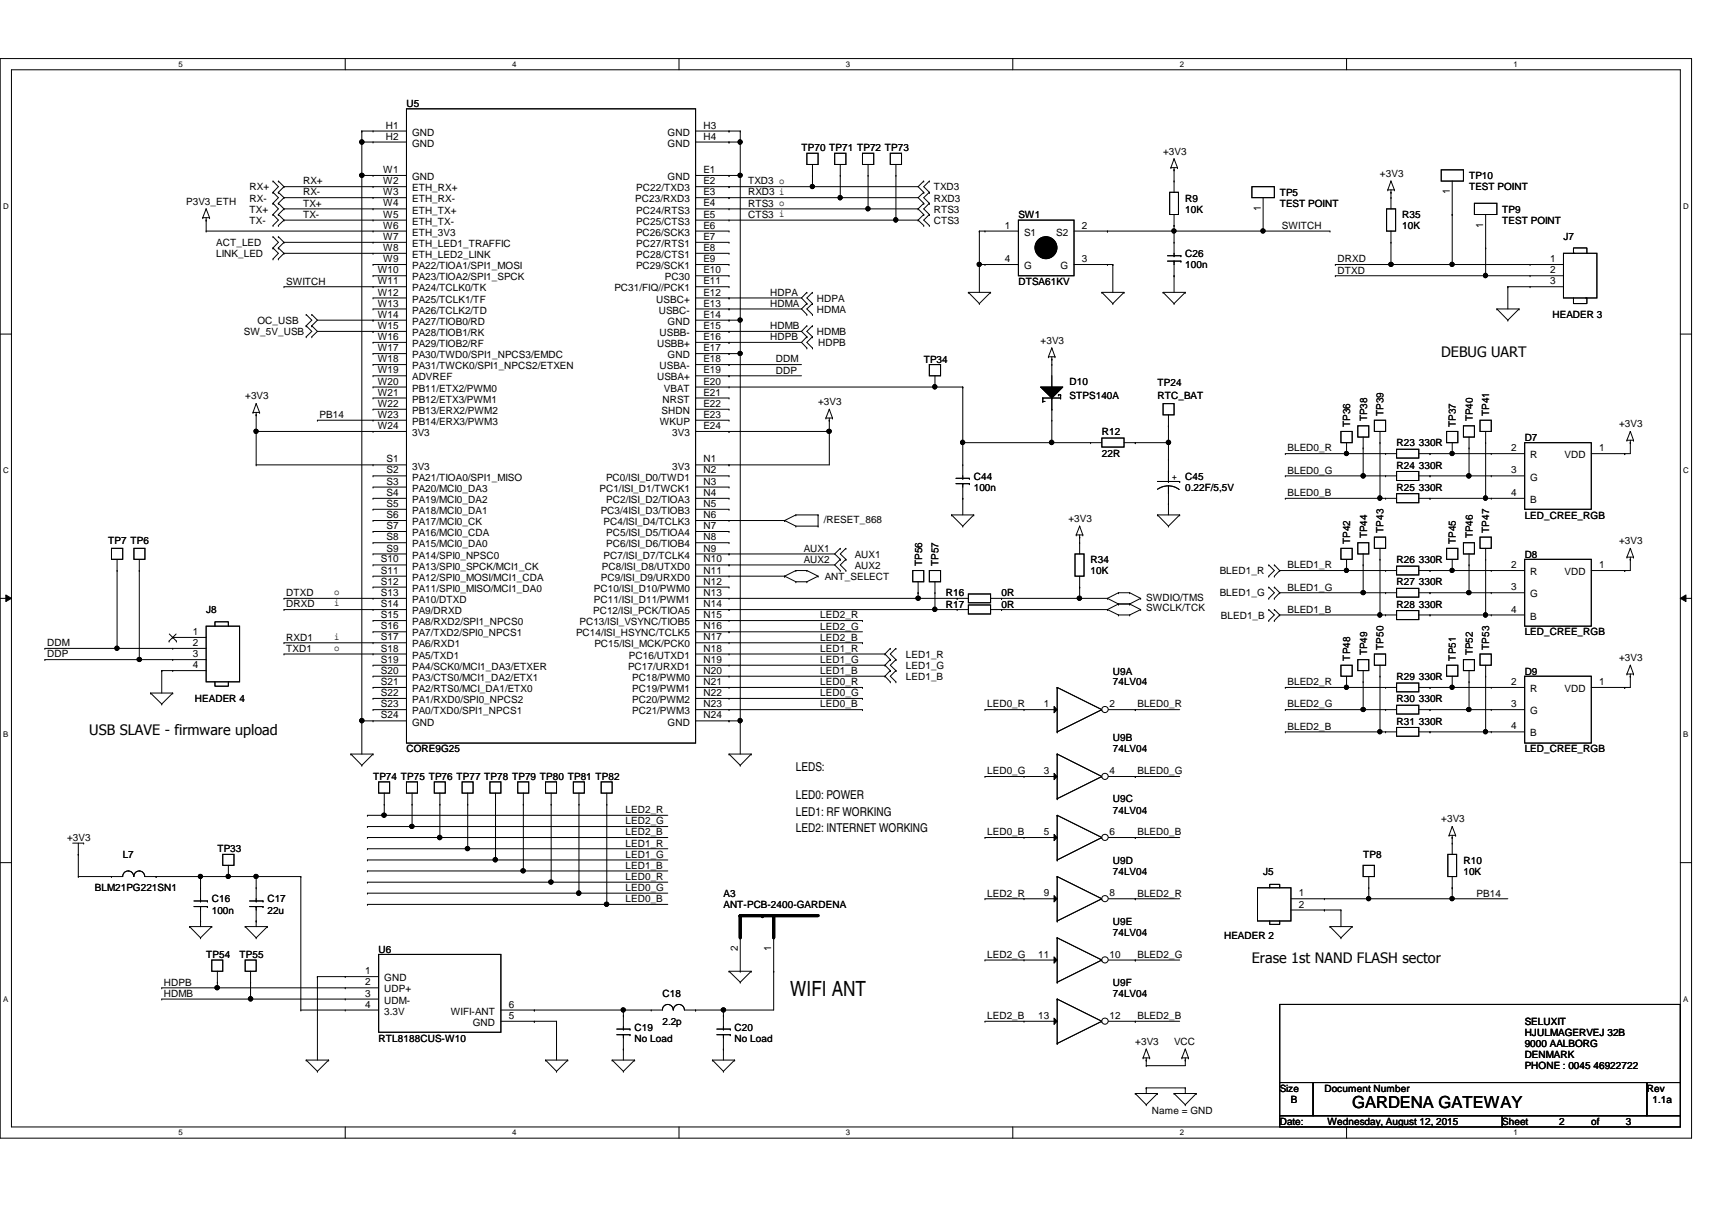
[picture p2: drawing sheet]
<svg xmlns="http://www.w3.org/2000/svg" width="297mm" height="210mm" viewBox="0 0 297 210" stroke-linecap="round" stroke-linejoin="round" font-family="sans-serif">
<defs><g id="words">
<text font-size="3.6" x="137.1" y="172.8">WIFI ANT</text>
<text font-size="2.9" x="234.6" y="192.3">GARDENA GATEWAY</text>
<g font-size="2.5">
<text x="250.1" y="61.9">DEBUG UART</text>
<text x="15.5" y="127.6">USB SLAVE - firmware upload</text>
<text x="217.2" y="167.1">Erase 1st NAND FLASH sector</text>
</g>
<g font-size="2.1">
<text x="138.1" y="133.8">LEDS:</text>
<text x="138.1" y="138.6">LED0: POWER</text>
<text x="138.1" y="141.5">LED1: RF WORKING</text>
<text x="138.1" y="144.4">LED2: INTERNET WORKING</text>
</g>
<g font-size="1.7">
<text x="66.9" y="22.3">H1</text>
<text x="70.5" y="18.5">U5</text>
<text x="71.5" y="23.5">GND</text>
<text x="115.8" y="23.5">GND</text>
<text x="122" y="22.3">H3</text>
<text x="66.9" y="24.2">H2</text>
<text x="71.5" y="25.4">GND</text>
<text x="115.8" y="25.4">GND</text>
<text x="122" y="24.2">H4</text>
<text x="139.1" y="26.2">TP70 TP71 TP72 TP73</text>
<text x="201.8" y="26.8">+3V3</text>
<text x="32.3" y="35.5">P3V3_ETH</text>
<text x="43.3" y="33">RX+</text>
<text x="43.3" y="35">RX-</text>
<text x="52.6" y="32">RX+</text>
<text x="52.6" y="33.9">RX-</text>
<text x="52.6" y="35.9">TX+</text>
<text x="66.5" y="30">W1</text>
<text x="66.5" y="32">W2</text>
<text x="66.5" y="33.9">W3</text>
<text x="66.5" y="35.8">W4</text>
<text x="71.5" y="31.2">GND</text>
<text x="71.5" y="33.2">ETH_RX+</text>
<text x="71.5" y="35.1">ETH_RX-</text>
<text x="110.2" y="35.1">PC23/RXD3</text>
<text x="110.4" y="33.2">PC22/TXD3</text>
<text x="115.8" y="31.2">GND</text>
<text x="122" y="32">E2</text>
<text x="122" y="33.9">E3</text>
<text x="122" y="35.8">E4</text>
<text x="122" y="30">E1</text>
<text x="129.8" y="35.9">RTS3 o</text>
<text x="129.8" y="32">TXD3 o</text>
<text x="129.8" y="33.9">RXD3 i</text>
<text x="162" y="33">TXD3</text>
<text x="162" y="35">RXD3</text>
<text x="205.7" y="35">R9</text>
<text x="222" y="34">TP5</text>
<text x="222" y="35.9">TEST POINT</text>
<text x="239.4" y="30.7">+3V3</text>
<text x="251.5" y="33.7" transform="rotate(-90 251.5 33.7)">1</text>
<text x="254.9" y="31.1">TP10</text>
<text x="254.9" y="33">TEST POINT</text>
<text x="43.3" y="36.9">TX+</text>
<text x="43.3" y="38.8">TX-</text>
<text x="52.6" y="37.8">TX-</text>
<text x="66.5" y="39.7">W6</text>
<text x="66.5" y="37.8">W5</text>
<text x="66.5" y="41.6">W7</text>
<text x="71.5" y="37">ETH_TX+</text>
<text x="71.5" y="40.9">ETH_3V3</text>
<text x="71.5" y="39">ETH_TX-</text>
<text x="110.4" y="40.9">PC26/SCK3</text>
<text x="110.4" y="37">PC24/RTS3</text>
<text x="110.4" y="39">PC25/CTS3</text>
<text x="122" y="39.7">E6</text>
<text x="122" y="37.8">E5</text>
<text x="122" y="41.6">E7</text>
<text x="129.8" y="37.8">CTS3 i</text>
<text x="162" y="36.9">RTS3</text>
<text x="162" y="38.8">CTS3</text>
<text x="174.4" y="39.7">1</text>
<text x="176.7" y="37.8">SW1</text>
<text x="177.7" y="40.9">S1</text>
<text x="183.3" y="40.9">S2</text>
<text x="187.7" y="39.7">2</text>
<text x="205.7" y="36.9">10K</text>
<text x="218.7" y="36.6" transform="rotate(-90 218.7 36.6)">1</text>
<text x="222.4" y="39.7">SWITCH</text>
<text x="243.3" y="37.8">R35</text>
<text x="243.3" y="39.8">10K</text>
<text x="257.3" y="39.5" transform="rotate(-90 257.3 39.5)">1</text>
<text x="260.6" y="36.9">TP9</text>
<text x="260.6" y="38.8">TEST POINT</text>
<text x="271.3" y="41.7">J7</text>
<text x="37.5" y="44.6">LINK_LED</text>
<text x="37.5" y="42.7">ACT_LED</text>
<text x="65.5" y="47.4">W10</text>
<text x="66.5" y="43.5">W8</text>
<text x="66.5" y="45.5">W9</text>
<text x="71.5" y="42.8">ETH_LED1_TRAFFIC</text>
<text x="71.5" y="44.7">ETH_LED2_LINK</text>
<text x="71.5" y="46.7">PA22/TIOA1/SPI1_MOSI</text>
<text x="110.4" y="46.7">PC29/SCK1</text>
<text x="110.4" y="42.8">PC27/RTS1</text>
<text x="110.4" y="44.7">PC28/CTS1</text>
<text x="122" y="45.5">E9</text>
<text x="122" y="43.5">E8</text>
<text x="122" y="47.4">E10</text>
<text x="174.4" y="45.5">4</text>
<text x="177.7" y="46.7">G</text>
<text x="184" y="46.7">G</text>
<text x="187.7" y="45.5">3</text>
<text x="205.7" y="44.6">C26</text>
<text x="205.7" y="46.5">100n</text>
<text x="232.1" y="47.5">DTXD</text>
<text x="232.1" y="45.5">DRXD</text>
<text x="268.9" y="45.5">1</text>
<text x="268.9" y="47.4">2</text>
<text x="49.7" y="49.4">SWITCH</text>
<text x="65.5" y="49.3">W11</text>
<text x="65.5" y="51.3">W12</text>
<text x="65.5" y="53.2">W13</text>
<text x="71.5" y="48.6">PA23/TIOA2/SPI1_SPCK</text>
<text x="71.5" y="50.5">PA24/TCLK0/TK</text>
<text x="71.5" y="52.5">PA25/TCLK1/TF</text>
<text x="106.6" y="50.5">PC31/FIQ//PCK1</text>
<text x="113.9" y="52.5">USBC+</text>
<text x="115.4" y="48.6">PC30</text>
<text x="122" y="49.3">E11</text>
<text x="122" y="53.2">E13</text>
<text x="122" y="51.3">E12</text>
<text x="133.6" y="53.2">HDMA</text>
<text x="133.6" y="51.3">HDPA</text>
<text x="141.7" y="52.3">HDPA</text>
<text x="176.7" y="49.4">DTSA61KV</text>
<text x="268.9" y="49.3">3</text>
<text x="42.3" y="58.1">SW_5V_USB</text>
<text x="44.7" y="56.2">OC_USB</text>
<text x="65.5" y="55.1">W14</text>
<text x="65.5" y="57.1">W15</text>
<text x="65.5" y="59">W16</text>
<text x="71.5" y="54.4">PA26/TCLK2/TD</text>
<text x="71.5" y="56.3">PA27/TIOB0/RD</text>
<text x="71.5" y="58.3">PA28/TIOB1/RK</text>
<text x="114.3" y="54.4">USBC-</text>
<text x="114.4" y="58.3">USBB-</text>
<text x="115.8" y="56.3">GND</text>
<text x="122" y="57.1">E15</text>
<text x="122" y="59">E16</text>
<text x="122" y="55.1">E14</text>
<text x="133.6" y="57.1">HDMB</text>
<text x="133.6" y="59">HDPB</text>
<text x="141.7" y="58.1">HDMB</text>
<text x="141.7" y="54.3">HDMA</text>
<text x="180.5" y="59.6">+3V3</text>
<text x="269.4" y="55.2">HEADER 3</text>
<text x="65.5" y="60.9">W17</text>
<text x="65.5" y="62.8">W18</text>
<text x="65.5" y="64.8">W19</text>
<text x="71.5" y="60.2">PA29/TIOB2/RF</text>
<text x="71.5" y="62.1">PA30/TWD0/SPI1_NPCS3/EMDC</text>
<text x="71.5" y="64.1">PA31/TWCK0/SPI1_NPCS2/ETXEN</text>
<text x="71.5" y="66">ADVREF</text>
<text x="114" y="60.2">USBB+</text>
<text x="114" y="66">USBA+</text>
<text x="114.4" y="64.1">USBA-</text>
<text x="115.8" y="62.1">GND</text>
<text x="122" y="62.8">E18</text>
<text x="122" y="64.8">E19</text>
<text x="122" y="60.9">E17</text>
<text x="134.6" y="62.9">DDM</text>
<text x="134.6" y="64.8">DDP</text>
<text x="141.9" y="60">HDPB</text>
<text x="160.3" y="62.9">TP34</text>
<text x="42.5" y="69.3">+3V3</text>
<text x="65.5" y="66.7">W20</text>
<text x="65.5" y="68.6">W21</text>
<text x="65.5" y="70.6">W22</text>
<text x="71.5" y="67.9">PB11/ETX2/PWM0</text>
<text x="71.5" y="69.8">PB12/ETX3/PWM1</text>
<text x="71.5" y="71.8">PB13/ERX2/PWM2</text>
<text x="114.8" y="71.8">SHDN</text>
<text x="114.9" y="69.8">NRST</text>
<text x="115.2" y="67.9">VBAT</text>
<text x="122" y="66.7">E20</text>
<text x="122" y="70.6">E22</text>
<text x="122" y="68.6">E21</text>
<text x="141.9" y="70.3">+3V3</text>
<text x="185.6" y="66.8">D10</text>
<text x="185.6" y="69.1">STPS140A</text>
<text x="200.8" y="67">TP24</text>
<text x="200.8" y="69.3">RTC_BAT</text>
<text x="55.5" y="72.5">PB14</text>
<text x="65.5" y="72.5">W23</text>
<text x="65.5" y="74.4">W24</text>
<text x="71.5" y="73.7">PB14/ERX3/PWM3</text>
<text x="71.5" y="75.6">3V3</text>
<text x="114.5" y="73.7">WKUP</text>
<text x="116.6" y="75.6">3V3</text>
<text x="122" y="74.4">E24</text>
<text x="122" y="72.5">E23</text>
<text x="191.2" y="75.5">R12</text>
<text x="234.3" y="74.1" transform="rotate(-90 234.3 74.1)">TP36</text>
<text x="237.2" y="73.1" transform="rotate(-90 237.2 73.1)">TP38</text>
<text x="240.1" y="72.1" transform="rotate(-90 240.1 72.1)">TP39</text>
<text x="242.3" y="77.4">R23 330R</text>
<text x="252.6" y="74.1" transform="rotate(-90 252.6 74.1)">TP37</text>
<text x="255.5" y="73.1" transform="rotate(-90 255.5 73.1)">TP40</text>
<text x="258.4" y="72.1" transform="rotate(-90 258.4 72.1)">TP41</text>
<text x="264.5" y="76.5">D7</text>
<text x="280.9" y="74.1">+3V3</text>
<text x="67.1" y="80.2">S1</text>
<text x="67.1" y="82.1">S2</text>
<text x="71.5" y="81.4">3V3</text>
<text x="71.5" y="83.4">PA21/TIOA0/SPI1_MISO</text>
<text x="105.2" y="83.4">PC0/ISI_D0/TWD1</text>
<text x="116.6" y="81.4">3V3</text>
<text x="122" y="80.2">N1</text>
<text x="122" y="82.1">N2</text>
<text x="168.9" y="83.2">C44</text>
<text x="191.2" y="79.3">22R</text>
<text x="203.3" y="83.2">+</text>
<text x="205.7" y="83.2">C45</text>
<text x="223.4" y="78.3">BLED0_R</text>
<text x="223.4" y="82.2">BLED0_G</text>
<text x="242.3" y="81.3">R24 330R</text>
<text x="262.2" y="78.3">2</text>
<text x="262.2" y="82.1">3</text>
<text x="265.5" y="79.5">R</text>
<text x="265.5" y="83.4">G</text>
<text x="271.4" y="79.5">VDD</text>
<text x="277.4" y="78.3">1</text>
<text x="67.1" y="84.1">S3</text>
<text x="67.1" y="86">S4</text>
<text x="67.1" y="87.9">S5</text>
<text x="67.1" y="89.9">S6</text>
<text x="71.5" y="85.3">PA20/MCI0_DA3</text>
<text x="71.5" y="87.2">PA19/MCI0_DA2</text>
<text x="71.5" y="89.2">PA18/MCI0_DA1</text>
<text x="104" y="85.3">PC1/ISI_D1/TWCK1</text>
<text x="104.2" y="89.2">PC3/4ISI_D3/TIOB3</text>
<text x="105.2" y="87.2">PC2/ISI_D2/TIOA3</text>
<text x="122" y="89.9">N6</text>
<text x="122" y="86">N4</text>
<text x="122" y="87.9">N5</text>
<text x="122" y="84.1">N3</text>
<text x="168.9" y="85.1">100n</text>
<text x="205.7" y="85.1">0.22F/5,5V</text>
<text x="223.4" y="86.1">BLED0_B</text>
<text x="242.3" y="85.1">R25 330R</text>
<text x="262.2" y="86">4</text>
<text x="264.5" y="90">LED_CREE_RGB</text>
<text x="265.5" y="87.2">B</text>
<text x="18.8" y="94.4">TP7 TP6</text>
<text x="67.1" y="91.8">S7</text>
<text x="67.1" y="93.7">S8</text>
<text x="67.1" y="95.7">S9</text>
<text x="71.5" y="91.1">PA17/MCI0_CK</text>
<text x="71.5" y="93">PA16/MCI0_CDA</text>
<text x="71.5" y="95">PA15/MCI0_DA0</text>
<text x="104.7" y="91.1">PC4/ISI_D4/TCLK3</text>
<text x="105.2" y="93">PC5/ISI_D5/TIOA4</text>
<text x="105.2" y="95">PC6/ISI_D6/TIOB4</text>
<text x="122" y="95.7">N9</text>
<text x="122" y="91.8">N7</text>
<text x="122" y="93.7">N8</text>
<text x="139.4" y="95.7">AUX1</text>
<text x="142.9" y="90.7">/RESET_868</text>
<text x="185.4" y="90.6">+3V3</text>
<text x="234.3" y="94.4" transform="rotate(-90 234.3 94.4)">TP42</text>
<text x="237.2" y="93.4" transform="rotate(-90 237.2 93.4)">TP44</text>
<text x="240.1" y="92.4" transform="rotate(-90 240.1 92.4)">TP43</text>
<text x="252.6" y="94.4" transform="rotate(-90 252.6 94.4)">TP45</text>
<text x="255.5" y="93.4" transform="rotate(-90 255.5 93.4)">TP46</text>
<text x="258.4" y="92.4" transform="rotate(-90 258.4 92.4)">TP47</text>
<text x="280.9" y="94.4">+3V3</text>
<text x="66.1" y="97.6">S10</text>
<text x="66.1" y="99.5">S11</text>
<text x="66.1" y="101.4">S12</text>
<text x="71.5" y="96.9">PA14/SPI0_NPSC0</text>
<text x="71.5" y="98.8">PA13/SPI0_SPCK/MCI1_CK</text>
<text x="71.5" y="100.8">PA12/SPI0_MOSI/MCI1_CDA</text>
<text x="104.3" y="100.8">PC9/ISI_D9/URXD0</text>
<text x="104.4" y="98.8">PC8/ISI_D8/UTXD0</text>
<text x="104.7" y="96.9">PC7/ISI_D7/TCLK4</text>
<text x="122" y="99.5">N11</text>
<text x="122" y="97.6">N10</text>
<text x="122" y="101.4">N12</text>
<text x="139.4" y="97.6">AUX2</text>
<text x="143.1" y="100.6">ANT_SELECT</text>
<text x="148.3" y="96.7">AUX1</text>
<text x="148.3" y="98.6">AUX2</text>
<text x="160" y="98.2" transform="rotate(-90 160 98.2)">TP56</text>
<text x="162.9" y="98.2" transform="rotate(-90 162.9 98.2)">TP57</text>
<text x="189.2" y="97.7">R34</text>
<text x="189.2" y="99.6">10K</text>
<text x="211.6" y="99.6">BLED1_R</text>
<text x="223.4" y="98.6">BLED1_R</text>
<text x="242.3" y="97.7">R26 330R</text>
<text x="242.3" y="101.6">R27 330R</text>
<text x="262.2" y="98.6">2</text>
<text x="264.5" y="96.7">D8</text>
<text x="265.5" y="99.8">R</text>
<text x="271.4" y="99.8">VDD</text>
<text x="277.4" y="98.6">1</text>
<text x="35.8" y="106.4">J8</text>
<text x="49.7" y="103.4">DTXD</text>
<text x="49.7" y="105.4">DRXD</text>
<text x="58" y="103.3">o</text>
<text x="58" y="105.2">i</text>
<text x="66.1" y="103.4">S13</text>
<text x="66.1" y="105.3">S14</text>
<text x="66.1" y="107.2">S15</text>
<text x="71.5" y="102.7">PA11/SPI0_MISO/MCI1_DA0</text>
<text x="71.5" y="104.6">PA10/DTXD</text>
<text x="71.5" y="106.6">PA9/DRXD</text>
<text x="102.9" y="106.6">PC12/ISI_PCK/TIOA5</text>
<text x="103" y="102.7">PC10/ISI_D10/PWM0</text>
<text x="103" y="104.6">PC11/ISI_D11/PWM1</text>
<text x="122" y="105.3">N14</text>
<text x="122" y="107.2">N15</text>
<text x="122" y="103.4">N13</text>
<text x="142.3" y="107.3">LED2_R</text>
<text x="164.1" y="105.4">R17</text>
<text x="164.1" y="103.5">R16</text>
<text x="173.8" y="105.4">0R</text>
<text x="173.8" y="103.5">0R</text>
<text x="198.9" y="104.3">SWDIO/TMS</text>
<text x="198.9" y="106">SWCLK/TCK</text>
<text x="211.6" y="103.5">BLED1_G</text>
<text x="211.8" y="107.4">BLED1_B</text>
<text x="223.4" y="102.4">BLED1_G</text>
<text x="223.4" y="106.3">BLED1_B</text>
<text x="242.3" y="105.4">R28 330R</text>
<text x="262.2" y="102.4">3</text>
<text x="262.2" y="106.3">4</text>
<text x="265.5" y="103.6">G</text>
<text x="265.5" y="107.5">B</text>
<text x="8.2" y="112.1">DDM</text>
<text x="33.4" y="110.2">1</text>
<text x="33.4" y="112.1">2</text>
<text x="49.7" y="111.1">RXD1</text>
<text x="49.7" y="113.1">TXD1</text>
<text x="58" y="112.9">o</text>
<text x="58" y="111">i</text>
<text x="66.1" y="109.2">S16</text>
<text x="66.1" y="111.1">S17</text>
<text x="66.1" y="113">S18</text>
<text x="71.5" y="108.5">PA8/RXD2/SPI1_NPCS0</text>
<text x="71.5" y="110.4">PA7/TXD2/SPI0_NPCS1</text>
<text x="71.5" y="112.3">PA6/RXD1</text>
<text x="99.9" y="110.4">PC14/ISI_HSYNC/TCLK5</text>
<text x="100.5" y="108.5">PC13/ISI_VSYNC/TIOB5</text>
<text x="103.1" y="112.3">PC15/ISI_MCK/PCK0</text>
<text x="122" y="111.1">N17</text>
<text x="122" y="109.2">N16</text>
<text x="122" y="113">N18</text>
<text x="142.3" y="113.1">LED1_R</text>
<text x="142.3" y="111.1">LED2_B</text>
<text x="142.3" y="109.2">LED2_G</text>
<text x="237.2" y="113.7" transform="rotate(-90 237.2 113.7)">TP49</text>
<text x="240.1" y="112.7" transform="rotate(-90 240.1 112.7)">TP50</text>
<text x="255.5" y="113.7" transform="rotate(-90 255.5 113.7)">TP52</text>
<text x="258.4" y="112.7" transform="rotate(-90 258.4 112.7)">TP53</text>
<text x="264.5" y="110.2">LED_CREE_RGB</text>
<text x="8.2" y="114">DDP</text>
<text x="33.4" y="114">3</text>
<text x="33.4" y="115.9">4</text>
<text x="66.1" y="115">S19</text>
<text x="66.1" y="116.9">S20</text>
<text x="66.1" y="118.8">S21</text>
<text x="71.5" y="114.3">PA5/TXD1</text>
<text x="71.5" y="116.2">PA4/SCK0/MCI1_DA3/ETXER</text>
<text x="71.5" y="118.1">PA3/CTS0/MCI1_DA2/ETX1</text>
<text x="109" y="116.2">PC17/URXD1</text>
<text x="109.1" y="114.3">PC16/UTXD1</text>
<text x="109.7" y="118.1">PC18/PWM0</text>
<text x="122" y="116.9">N20</text>
<text x="122" y="118.8">N21</text>
<text x="122" y="115">N19</text>
<text x="142.3" y="118.9">LED0_R</text>
<text x="142.3" y="115">LED1_G</text>
<text x="142.3" y="116.9">LED1_B</text>
<text x="157.2" y="114.1">LED1_R</text>
<text x="157.2" y="116">LED1_G</text>
<text x="157.2" y="117.9">LED1_B</text>
<text x="193.1" y="117">U9A</text>
<text x="193.1" y="118.9">74LV04</text>
<text x="223.4" y="118.9">BLED2_R</text>
<text x="234.3" y="114.6" transform="rotate(-90 234.3 114.6)">TP48</text>
<text x="242.3" y="117.9">R29 330R</text>
<text x="252.6" y="114.6" transform="rotate(-90 252.6 114.6)">TP51</text>
<text x="262.2" y="118.8">2</text>
<text x="264.5" y="117">D9</text>
<text x="277.4" y="118.8">1</text>
<text x="280.9" y="114.7">+3V3</text>
<text x="33.8" y="121.8">HEADER 4</text>
<text x="66.1" y="120.7">S22</text>
<text x="66.1" y="122.7">S23</text>
<text x="66.1" y="124.6">S24</text>
<text x="71.5" y="120.1">PA2/RTS0/MCI_DA1/ETX0</text>
<text x="71.5" y="122">PA1/RXD0/SPI0_NPCS2</text>
<text x="71.5" y="123.9">PA0/TXD0/SPI1_NPCS1</text>
<text x="71.5" y="125.9">GND</text>
<text x="109.7" y="120.1">PC19/PWM1</text>
<text x="109.7" y="122">PC20/PWM2</text>
<text x="109.7" y="123.9">PC21/PWM3</text>
<text x="115.8" y="125.9">GND</text>
<text x="122" y="120.7">N22</text>
<text x="122" y="122.7">N23</text>
<text x="122" y="124.6">N24</text>
<text x="142.3" y="120.8">LED0_G</text>
<text x="142.3" y="122.7">LED0_B</text>
<text x="171.3" y="122.7">LED0_R</text>
<text x="181.1" y="122.7">1</text>
<text x="192.5" y="122.7">2</text>
<text x="197.4" y="122.7">BLED0_R</text>
<text x="223.4" y="122.7">BLED2_G</text>
<text x="242.3" y="121.8">R30 330R</text>
<text x="242.3" y="125.7">R31 330R</text>
<text x="262.2" y="122.7">3</text>
<text x="265.5" y="120.1">R</text>
<text x="265.5" y="123.9">G</text>
<text x="271.4" y="120.1">VDD</text>
<text x="70.5" y="130.5">CORE9G25</text>
<text x="193.1" y="128.6">U9B</text>
<text x="193.1" y="130.5">74LV04</text>
<text x="223.4" y="126.6">BLED2_B</text>
<text x="262.2" y="126.5">4</text>
<text x="264.5" y="130.5">LED_CREE_RGB</text>
<text x="265.5" y="127.8">B</text>
<text x="64.7" y="135.3">TP74 TP75 TP76 TP77 TP78 TP79 TP80 TP81 TP82</text>
<text x="171.3" y="134.3">LED0_G</text>
<text x="181.1" y="134.3">3</text>
<text x="192.5" y="134.3">4</text>
<text x="197.4" y="134.3">BLED0_G</text>
<text x="108.5" y="143">LED2_G</text>
<text x="108.5" y="141.1">LED2_R</text>
<text x="193.1" y="139.2">U9C</text>
<text x="193.1" y="141.1">74LV04</text>
<text x="250.1" y="142.7">+3V3</text>
<text x="11.6" y="146">+3V3</text>
<text x="21.3" y="148.8">L7</text>
<text x="37.7" y="147.9">TP33</text>
<text x="108.5" y="146.9">LED1_R</text>
<text x="108.5" y="148.8">LED1_G</text>
<text x="108.5" y="144.9">LED2_B</text>
<text x="171.3" y="144.9">LED0_B</text>
<text x="181.1" y="144.9">5</text>
<text x="192.5" y="144.9">6</text>
<text x="193.1" y="149.8">U9D</text>
<text x="197.4" y="144.9">BLED0_B</text>
<text x="236.5" y="148.8">TP8</text>
<text x="253.9" y="149.8">R10</text>
<text x="16.5" y="154.6">BLM21PG221SN1</text>
<text x="108.5" y="152.7">LED0_R</text>
<text x="108.5" y="154.6">LED0_G</text>
<text x="108.5" y="150.7">LED1_B</text>
<text x="125.5" y="155.6">A3</text>
<text x="171.3" y="155.5">LED2_R</text>
<text x="181.1" y="155.5">9</text>
<text x="192.5" y="155.5">8</text>
<text x="193.1" y="151.7">74LV04</text>
<text x="197.4" y="155.5">BLED2_R</text>
<text x="219.2" y="151.7">J5</text>
<text x="225.3" y="155.5">1</text>
<text x="253.9" y="151.7">10K</text>
<text x="256.2" y="155.5">PB14</text>
<text x="36.7" y="156.5">C16</text>
<text x="36.7" y="158.5">100n</text>
<text x="46.4" y="156.5">C17</text>
<text x="46.4" y="158.5">22u</text>
<text x="108.5" y="156.5">LED0_B</text>
<text x="125.5" y="157.5">ANT-PCB-2400-GARDENA</text>
<text x="193.1" y="160.4">U9E</text>
<text x="225.3" y="157.4">2</text>
<text x="35.8" y="166.2">TP54</text>
<text x="41.6" y="166.2">TP55</text>
<text x="65.7" y="165.3">U6</text>
<text x="128" y="165" transform="rotate(-90 128 165)">2</text>
<text x="133.8" y="165" transform="rotate(-90 133.8 165)">1</text>
<text x="171.3" y="166.2">LED2_G</text>
<text x="180.1" y="166.1">11</text>
<text x="192.5" y="166.1">10</text>
<text x="193.1" y="162.3">74LV04</text>
<text x="197.4" y="166.2">BLED2_G</text>
<text x="212.4" y="162.9">HEADER 2</text>
<text x="28.4" y="171">HDPB</text>
<text x="28.4" y="172.9">HDMB</text>
<text x="63.4" y="169">1</text>
<text x="63.4" y="172.9">3</text>
<text x="63.4" y="170.9">2</text>
<text x="66.7" y="170.2">GND</text>
<text x="66.7" y="172.2">UDP+</text>
<text x="114.9" y="173">C18</text>
<text x="193.1" y="171">U9F</text>
<text x="193.1" y="173">74LV04</text>
<text x="63.4" y="174.8">4</text>
<text x="66.7" y="176">3.3V</text>
<text x="66.7" y="174.1">UDM-</text>
<text x="78.2" y="176">WIFI-ANT</text>
<text x="82" y="178">GND</text>
<text x="88.3" y="174.8">6</text>
<text x="88.3" y="176.7">5</text>
<text x="110.1" y="178.8">C19</text>
<text x="114.9" y="177.8">2.2p</text>
<text x="127.5" y="178.8">C20</text>
<text x="171.3" y="176.8">LED2_B</text>
<text x="180.1" y="176.7">13</text>
<text x="192.5" y="176.7">12</text>
<text x="197.4" y="176.8">BLED2_B</text>
<text x="264.5" y="177.8">SELUXIT</text>
<text x="264.5" y="179.7">HJULMAGERVEJ 32B</text>
<text x="65.7" y="180.7">RTL8188CUS-W10</text>
<text x="110.1" y="180.7">No Load</text>
<text x="127.5" y="180.7">No Load</text>
<text x="197" y="181.3">+3V3</text>
<text x="203.7" y="181.3">VCC</text>
<text x="264.5" y="181.7">9000 AALBORG</text>
<text x="264.5" y="183.6">DENMARK</text>
<text x="264.5" y="185.5">PHONE : 0045 46922722</text>
<text x="222" y="189.4">Size</text>
<text x="224" y="191.3">B</text>
<text x="229.8" y="189.4">Document Number</text>
<text x="285.7" y="189.4">Rev</text>
<text x="286.7" y="191.3">1.1a</text>
<text x="199.9" y="193.3">Name = GND</text>
<text x="222" y="195.2">Date:</text>
<text x="230.3" y="195.2">Wednesday, August 12, 2015</text>
<text x="260.6" y="195.2">Sheet</text>
<text x="270.5" y="195.2">2</text>
<text x="276.1" y="195.2">of</text>
<text x="282.1" y="195.2">3</text>
</g>
<g font-size="1.4">
<text x="30.9" y="11.6">5</text>
<text x="88.9" y="11.6">4</text>
<text x="146.8" y="11.6">3</text>
<text x="204.7" y="11.6">2</text>
<text x="262.6" y="11.6">1</text>
<text x=".5" y="36.2">D</text>
<text x="292.1" y="36.2">D</text>
<text x=".5" y="82.1">C</text>
<text x="292.1" y="82.1">C</text>
<text x=".5" y="127.9">B</text>
<text x="292.1" y="127.9">B</text>
<text x=".5" y="173.8">A</text>
<text x="292.1" y="173.8">A</text>
<text x="30.9" y="196.9">5</text>
<text x="88.9" y="196.9">4</text>
<text x="146.8" y="196.9">3</text>
<text x="204.7" y="196.9">2</text>
<text x="262.6" y="196.9">1</text>
</g>
</g></defs>
<path d="M0 10.2h293.5v187.2h-293.5zM2 12.1h289.5v183.4h-289.5z" fill="none" stroke="#000" stroke-width=".17"/>
<g fill="#fff">
<path d="M30.9 10.4h.8v1.5h-.8z"/>
<path d="M30.9 195.7h.8v1.5h-.8z"/>
</g>
<path d="M59.9 10.2v1.9M59.9 195.5v1.9" fill="none" stroke="#000" stroke-width=".17"/>
<g fill="#fff">
<path d="M88.9 10.4h.7v1.5h-.7z"/>
<path d="M88.9 195.7h.7v1.5h-.7z"/>
</g>
<path d="M117.8 10.2v1.9M117.8 195.5v1.9" fill="none" stroke="#000" stroke-width=".17"/>
<g fill="#fff">
<path d="M146.8 10.4h.7v1.5h-.7z"/>
<path d="M146.8 195.7h.7v1.5h-.7z"/>
</g>
<path d="M175.7 10.2v1.9M175.7 195.5v1.9" fill="none" stroke="#000" stroke-width=".17"/>
<g fill="#fff">
<path d="M204.7 10.4h.7v1.5h-.7z"/>
<path d="M204.7 195.7h.7v1.5h-.7z"/>
</g>
<path d="M233.6 10.2v1.9M233.6 195.5v1.9" fill="none" stroke="#000" stroke-width=".17"/>
<g fill="#fff">
<path d="M262.6 10.4h.8v1.5h-.8z"/>
<path d="M262.6 195.7h.8v1.5h-.8z"/>
<path d="M.5 35h1v1.5h-1z"/>
<path d="M292.1 35h.9v1.5h-.9z"/>
<path d="M.5 80.9h1v1.5h-1z"/>
<path d="M292.1 80.9h.9v1.5h-.9z"/>
</g>
<path d="M0 58h2M291.5 58h2" fill="none" stroke="#000" stroke-width=".17"/>
<g fill="#fff">
<path d="M.5 126.7h.9v1.5h-.9z"/>
<path d="M292.1 126.7h.8v1.5h-.8z"/>
</g>
<path d="M0 103.8h2M1 103.2l1 .6-1 .6zM291.5 103.8l1-.6v1.2zM291.5 103.8h2" fill="none" stroke="#000" stroke-width=".17"/>
<path d="M1 103.2l1 .6-1 .6zM291.5 103.8l1-.6v1.2z" fill="#000"/>
<g fill="#fff">
<path d="M.5 172.6h.9v1.5h-.9z"/>
<path d="M292.1 172.6h.8v1.5h-.8z"/>
</g>
<g fill="none" stroke="#000" stroke-width=".17">
<path d="M35.2 37.8h.1M35.2 37.8h1.2M35.8 38.2h.1M35.8 36.2h.1M35.8 37.8v2.3M35.8 36.2l-.6 1.6M35.8 36.2l.6 1.6M36.4 37.8h.1M47.4 37.2h.1M47.4 35.3h.1M47.4 39.1h.1M47.4 33.4h.1"/>
<path d="M47.4 31.4h.1M47.4 35.3l.9 .9-.9 1M47.4 37.2l.9 1-.9 .9M47.4 31.4l.9 1-.9 1M47.4 33.4l.9 .9-.9 1M48.3 35.3h.1M48.3 37.2h.1M48.3 39.1h.1M48.3 31.4h.1M48.3 33.4h.1M48.3 35.3l1 .9M48.3 37.2l1 1"/>
<path d="M48.3 31.4l1 1M48.3 33.4l1 .9M49.3 32.4h.1M49.3 34.3h.1M49.3 36.2h.1M49.3 38.2h.1M49.3 32.4h15.4M49.3 34.3h15.4M49.3 36.2h15.4M49.3 38.2h15.4M49.3 36.2l-1 1M49.3 38.2l-1 .9"/>
<path d="M49.3 32.4l-1 1M49.3 34.3l-1 1M62.8 30.4h.1M62.8 22.7h.1M62.8 24.6h.1M62.8 30.4h1.9M62.8 24.6h1.9M62.8 22.7h1.9M62.8 22.7v108.1M126.5 30.4h.1M126.5 24.6h.1M126.5 22.7h.1"/>
<path d="M126.5 32.4h.1M126.5 34.3h.1M126.5 30.4h1.9M126.5 24.6h1.9M126.5 22.7h1.9M126.5 32.4h32.8M126.5 34.3h32.8M126.5 36.2h32.8M126.5 38.2h32.8M128.4 30.4h.1M128.4 24.6h.1M128.4 22.7h.1"/>
<path d="M128.4 22.7v108.1M141 32.4h.1M141 30.4v2M145.8 34.3h.1M145.8 30.4v3.9M150.6 36.2h.1M150.6 30.4v5.8M155.4 38.2h.1M155.4 30.4v7.8M159.3 36.2h.1M159.3 38.2h.1M159.3 32.4l1 1"/>
<path d="M159.3 34.3l1 1M159.3 36.2l1 1M159.3 38.2l1 .9M160.3 31.4h.1M160.3 33.4h.1M160.3 35.3h.1M160.3 37.2h.1M160.3 39.1h.1M160.3 37.2l-1 1M160.3 31.4l-1 1M160.3 33.4l-1 .9M160.3 35.3l-1 .9"/>
<path d="M161.2 33.4h.1M161.2 31.4h.1M161.2 35.3h.1M161.2 37.2h.1M161.2 39.1h.1M161.2 31.4l-.9 1 .9 1M161.2 33.4l-.9 .9 .9 1M161.2 35.3l-.9 .9 .9 1M161.2 37.2l-.9 1 .9 .9M202.9 33.4h1.6v3.8h-1.6zM203.2 29.1h.1M203.2 29.1h1.1"/>
<path d="M203.7 39.1h.1M203.7 29.5h.1M203.7 27.6h.1M203.7 31.4h.1M203.7 29.1v4.3M203.7 37.2v4.8M203.7 27.6l-.5 1.5M203.7 27.6l.6 1.5M204.3 29.1h.1M240.8 32.9h.1M240.8 32.9h1.1M241.3 33.4h.1"/>
<path d="M241.3 31.4h.1M241.3 32.9v1.4M241.3 31.4l-.5 1.5M241.3 31.4l.6 1.5M241.9 32.9h.1M252 37.2h.1M252 37.2v8.7M35.8 40.1h.1M35.8 40.1h28.9M47.4 44.9h.1M47.4 43h.1M47.4 41.1h.1"/>
<path d="M47.4 43l.9 .9-.9 1M47.4 41.1l.9 .9-.9 1M48.3 43h.1M48.3 44.9h.1M48.3 41.1h.1M48.3 43l1 .9M48.3 41.1l1 .9M49.3 49.7h.1M49.3 43.9h.1M49.3 42h.1M49.3 49.7h15.4M49.3 43.9h15.4"/>
<path d="M49.3 42h15.4M49.3 43.9l-1 1M49.3 42l-1 1M53.1 56.5h.1M53.1 54.6h.1M53.1 58.4h.1M53.1 54.6l1 .9-1 1M53.1 56.5l1 1-1 .9M54.1 54.6h.1M54.1 56.5h.1M54.1 58.4h.1M54.1 54.6l1 .9"/>
<path d="M54.1 56.5l1 1M55.1 57.5h9.6M55.1 55.5h9.6M55.1 55.5l-1 1M55.1 57.5l-1 .9M64.7 55.5h.1M64.7 57.5h.1M126.5 57.5h.1M126.5 59.4h.1M126.5 53.6h.1M126.5 51.7h.1M126.5 55.5h.1"/>
<path d="M126.5 57.5h12.6M126.5 59.4h12.6M126.5 53.6h12.6M126.5 51.7h12.6M126.5 55.5h1.9M128.4 55.5h.1M139.1 57.5l.9 .9M139.1 59.4l.9 1M139.1 53.6l.9 1M139.1 51.7l.9 1M140 56.5h.1M140 58.4h.1"/>
<path d="M140 52.7h.1M140 54.6h.1M140 50.7h.1M140 56.5l-.9 1M140 58.4l-.9 1M140 52.7l-.9 .9M140 50.7l-.9 1M141 58.4h.1M141 56.5h.1M141 54.6h.1M141 52.7h.1M141 50.7h.1"/>
<path d="M141 56.5l-1 1 1 .9M141 58.4l-1 1 1 1M141 50.7l-1 1 1 1M141 52.7l-1 .9 1 1M168 50.7h.1M168 50.7h3.9M168 50.7l1.9 2M169.9 45.9h.1M169.9 40.1h.1M169.9 52.7h.1M169.9 40.1h1M169.9 40.1v10.6"/>
<path d="M169.9 45.9h1M171.9 50.7h.1M171.9 50.7l-2 2M191.2 50.7h.1M191.2 50.7h3.8M191.2 50.7l1.9 2M192.1 40.1h.1M192.1 40.1h38.7M192.1 45.9h1M193.1 45.9h.1M193.1 52.7h.1M193.1 45.9v4.8"/>
<path d="M195 50.7h.1M195 50.7l-1.9 2M201.8 50.7h.1M201.8 50.7h3.9M201.8 50.7l1.9 2M203.7 40.1h.1M203.7 47.8h.1M203.7 52.7h.1M203.7 47.8v2.9M205.7 50.7h.1M205.7 50.7l-2 2M230.8 40.1h.1"/>
<path d="M231.7 47.8h.1M231.7 45.9h.1M231.7 45.9h33.8M231.7 47.8h33.8M241.3 45.9h.1M241.3 42v3.9M252 45.9h.1M257.8 47.8h.1M257.8 43h.1M257.8 43v4.8M259.7 53.6h.1M259.7 53.6h3.9"/>
<path d="M259.7 53.6l1.9 1.9M261.6 49.7h.1M261.6 55.5h.1M261.6 49.7h3.9M261.6 49.7v3.9M263.6 53.6h.1M263.6 53.6l-2 1.9M43.9 71.5h.1M43.9 71.5h1.1M44.4 74.8h.1M44.4 72h.1M44.4 70h.1"/>
<path d="M44.4 71.5v9.1M44.4 74.8h20.3M44.4 70l-.5 1.5M44.4 70l.6 1.5M45 71.5h.1M55.1 72.9h.1M55.1 72.9h9.6M126.5 63.2h.1M126.5 65.2h.1M126.5 61.3h.1M126.5 74.8h.1M126.5 63.2h12.6"/>
<path d="M126.5 65.2h12.6M126.5 61.3h1.9M126.5 74.8h17.4M126.5 67.1h40.5M128.4 61.3h.1M140 60.4h.1M141 60.4h.1M143.3 72.5h.1M143.3 72.5h1.1M143.9 74.8h.1M143.9 72.9h.1M143.9 71h.1"/>
<path d="M143.9 72.5v8.1h-17.4M143.9 71l-.6 1.5M143.9 71l.5 1.5M144.4 72.5h.1M162.2 67.1h.1M167 76.8h.1M167 67.1h.1M167 76.8h22.2M167 67.1v13.5M181.9 61.9h.1M181.9 61.9h1.1M182.5 62.3h.1"/>
<path d="M182.5 76.8h.1M182.5 60.4h.1M182.5 61.9v1.3M182.5 72.9v3.9M182.5 60.4l-.6 1.5M182.5 60.4l.5 1.5M183 61.9h.1M197 76.8h.1M197 76.8h5.7M201.8 70h1.9v2h-1.9zM202.7 76.8h.1M202.7 73.9h.1"/>
<path d="M202.7 72v7.7M223 78.7h.1M223 78.7h17.4M232.7 74.8h1.9v2h-1.9zM233.6 78.7h.1M233.6 76.8v1.9M236.5 77.7v4.8M239.4 76.8v9.6M248.1 78.7h.1M248.1 78.7h10.6M251 74.8h1.9v2h-1.9zM252 78.7h.1"/>
<path d="M252 76.8v1.9M254.9 77.7v4.8M257.8 76.8v9.6M281.9 78.7h.1M282.3 76.4h.1M282.3 76.4h1.1M282.9 76.8h.1M282.9 74.8h.1M282.9 76.4v2.3h-1M282.9 74.8l-.6 1.6M282.9 74.8l.5 1.6M283.4 76.4h.1"/>
<path d="M20.3 99v13.5M24.2 99v15.4M44.4 80.6h.1M44.4 80.6h20.3M126.5 80.6h.1M126.5 96.1h.1M126.5 98h.1M126.5 90.3h9.6M126.5 96.1h18.3M126.5 98h18.3M126.5 99.9h9.6M136.1 90.3h.1"/>
<path d="M136.1 99.9h.1M136.1 90.3l2 1M136.1 99.9l2 1M138.1 91.3h.1M138.1 89.3h.1M138.1 99h.1M138.1 99h1.9M138.1 91.3h3.8M138.1 89.3h3.8M138.1 89.3l-2 1M138.1 99l-2 .9M140 99h.1"/>
<path d="M140 99l1.9 .9M141.9 91.3h.1M141.9 89.3h.1M141.9 99.9h.1M141.9 89.3v2M141.9 99.9l-1.9 1M144.8 96.1l1 .9M144.8 98l1 1M145.8 95.1h.1M145.8 97h.1M145.8 99h.1M145.8 95.1l-1 1"/>
<path d="M145.8 97l-1 1M146.8 97h.1M146.8 95.1h.1M146.8 99h.1M146.8 95.1l-1 1 1 .9M146.8 97l-1 1 1 1M165.1 89.3h.1M165.1 89.3h3.8M165.1 89.3l1.9 2M167 86.4h.1M167 91.3h.1M167 86.4v2.9"/>
<path d="M168.9 89.3h.1M168.9 89.3l-1.9 2M186.7 92.8h.1M186.7 92.8h1.2M187.3 93.2h.1M187.3 91.3h.1M187.3 92.8v1.3M187.3 91.3l-.6 1.5M187.3 91.3l.6 1.5M187.9 92.8h.1M200.8 89.3h.1M200.8 89.3h3.9"/>
<path d="M200.8 89.3l1.9 2M202.7 87.4h.1M202.7 91.3h.1M202.7 87.4v1.9M204.7 89.3h.1M204.7 89.3l-2 2M220.1 99.9h.1M220.1 98h.1M220.1 98l1 1-1 .9M221.1 98h.1M221.1 99.9h.1M221.1 98l.9 1"/>
<path d="M222 99h.1M222 99h18.4M222 99l-.9 .9M223 82.5h.1M223 86.4h.1M223 82.5h17.4M223 86.4h17.4M233.6 99h.1M236.5 82.5h.1M236.5 98v4.8M239.4 86.4h.1M239.4 97v9.7"/>
<path d="M248.1 82.5h.1M248.1 86.4h.1M248.1 99h.1M248.1 82.5h10.6M248.1 86.4h10.6M248.1 99h10.6M252 99h.1M254.9 82.5h.1M254.9 98v4.8M257.8 86.4h.1M257.8 97v9.7M281.9 99h.1"/>
<path d="M282.3 96.6h.1M282.3 96.6h1.1M282.9 97h.1M282.9 95.1h.1M282.9 96.6v2.4h-1M282.9 95.1l-.6 1.5M282.9 95.1l.5 1.5M283.4 96.6h.1M7.8 114.4h.1M7.8 112.5h.1M7.8 114.4h22.2M7.8 112.5h22.2"/>
<path d="M20.3 112.5h.1M24.2 114.4h.1M28.1 116.3h.1M28.1 116.3v3.9M28.1 116.3h1.9M49.3 103.8h.1M49.3 105.7h.1M49.3 111.5h.1M49.3 113.5h.1M49.3 103.8h15.4M49.3 105.7h15.4M49.3 111.5h15.4"/>
<path d="M49.3 113.5h15.4M126.5 109.6h.1M126.5 105.7h.1M126.5 103.8h39.6M126.5 105.7h41.5M126.5 111.5h23.1M126.5 113.5h27M126.5 119.3h23.1M126.5 115.4h27M126.5 117.3h27M126.5 109.6h23.1M126.5 107.7h23.1"/>
<path d="M138.1 100.9h.1M138.1 100.9h1.9M140 100.9h.1M149.6 119.3h.1M149.6 111.5h.1M149.6 107.7h.1M153.5 113.5h.1M153.5 115.4h.1M153.5 117.3h.1M153.5 113.5l1 .9M153.5 115.4l1 .9M153.5 117.3l1 1"/>
<path d="M154.5 112.5h.1M154.5 114.4h.1M154.5 116.3h.1M154.5 118.3h.1M154.5 112.5l-1 1M154.5 114.4l-1 1M154.5 116.3l-1 1M155.4 114.4h.1M155.4 112.5h.1M155.4 116.3h.1M155.4 118.3h.1M155.4 112.5l-.9 1 .9 .9"/>
<path d="M155.4 114.4l-.9 1 .9 .9M155.4 116.3l-.9 1 .9 1M159.3 103.8h.1M159.3 102.8h.1M159.3 102.8v1M162.2 105.7h.1M162.2 102.8v2.9M166.1 103.8h.1M166.1 105.7h.1M168 104.9h3.9v1.6h-3.9zM171.9 105.7h20.2M173.8 105.7h.1"/>
<path d="M173.8 103.8h.1M173.8 103.8h18.3M187.3 103.8h.1M187.3 101.9h.1M187.3 101.9v1.9M192.1 103.8h.1M192.1 105.7h.1M192.1 103.8l2 1M192.1 105.7l2 1M194.1 104.8h.1M194.1 102.8h.1M194.1 106.7h.1"/>
<path d="M194.1 102.8h1.9M194.1 106.7h1.9M194.1 104.8h1.9M194.1 102.8l-2 1M194.1 104.8l-2 .9M196 104.8h.1M196 102.8h.1M196 106.7h.1M196 102.8l1.9 1M196 104.8l1.9 .9M197.9 103.8h.1M197.9 105.7h.1"/>
<path d="M197.9 103.8l-1.9 1M197.9 105.7l-1.9 1M220.1 103.8h.1M220.1 101.9h.1M220.1 107.7h.1M220.1 105.7h.1M220.1 101.9l1 .9-1 1M220.1 105.7l1 1-1 1M221.1 101.9h.1M221.1 103.8h.1M221.1 105.7h.1M221.1 107.7h.1"/>
<path d="M221.1 101.9l.9 .9M221.1 105.7l.9 1M222 102.8h.1M222 106.7h.1M222 102.8h18.4M222 106.7h18.4M222 102.8l-.9 1M222 106.7l-.9 1M223 119.3h.1M223 119.3h17.4M232.7 115.4h1.9v1.9h-1.9zM233.6 119.3h.1"/>
<path d="M233.6 117.3v2M236.5 102.8h.1M236.5 118.3v4.8M239.4 106.7h.1M239.4 117.3v9.7M248.1 119.3h.1M248.1 102.8h.1M248.1 106.7h.1M248.1 102.8h10.6M248.1 106.7h10.6M248.1 119.3h10.6M252 119.3h.1"/>
<path d="M254.9 102.8h.1M254.9 118.3v4.8M257.8 106.7h.1M257.8 117.3v9.7M281.9 119.3h.1M282.3 116.9h.1M282.3 116.9h1.1M282.9 117.3h.1M282.9 115.4h.1M282.9 116.9v2.4h-1M282.9 115.4l-.6 1.5M282.9 115.4l.5 1.5"/>
<path d="M283.4 116.9h.1M26.1 120.2h.1M26.1 120.2h3.9M26.1 120.2l2 1.9M28.1 122.1h.1M30 120.2h.1M30 120.2l-1.9 1.9M60.9 130.8h.1M60.9 130.8h3.8M60.9 130.8l1.9 2M62.8 125.1h.1M62.8 132.8h.1"/>
<path d="M62.8 125.1h1.9M64.7 130.8h.1M64.7 130.8l-1.9 2M66.7 139.5v1.9M71.5 139.5v3.9M76.3 139.5v5.8M81.1 139.5v7.7M86 139.5v9.7M90.8 139.5v11.6M95.6 139.5v13.5M100.5 139.5v15.4M105.3 139.5v17.4"/>
<path d="M126.5 125.1h.1M126.5 130.8h.1M126.5 125.1h1.9M126.5 123.1h23.1M126.5 121.2h23.1M126.5 130.8h3.8M126.5 130.8l1.9 2M128.4 125.1h.1M128.4 132.8h.1M130.3 130.8h.1M130.3 130.8l-1.9 2M149.6 121.2h.1"/>
<path d="M149.6 123.1h.1M170.9 123.1h.1M170.9 134.7h.1M170.9 123.1h6.8M170.9 134.7h12.5M177.7 134.7h.1M182.9 134.2l.5 .5-.5 .6zM183.4 138.6h.1M183.4 130.8h.1M183.4 130.8l7.8 3.9M183.4 130.8v7.8M191.2 134.7h.1"/>
<path d="M191.2 134.7l-7.8 3.9M197 123.1h.1M197 134.7h.1M197 123.1h7.7M197 134.7h7.7M223 123.1h.1M223 127h.1M223 123.1h19.3M223 127h17.4M236.5 123.1h.1M239.4 127h.1M240.4 123.1h.1"/>
<path d="M242.3 122.3h3.9v1.6h-3.9zM246.2 123.1h12.5M248.1 123.1h.1M248.1 127h.1M248.1 127h10.6M254.9 123.1h.1M257.8 127h.1M0 149.6h2M12.6 146.3h1.9M13.6 148.2h.1M13.6 152.1h.1M13.6 152.1h5.7"/>
<path d="M13.6 146.3v5.8M14.5 146.3h.1M27.1 152.1h.1M27.1 152.1h25.1M34.8 159.8h.1M34.8 152.1h.1M34.8 152.1v1.9M34.8 159.8v.9M38.6 148.2h2v1.9h-2zM39.6 152.1h.1M39.6 150.1v2M43.3 156.3h2.3"/>
<path d="M43.3 157.3h2.3M44.4 152.1h.1M44.4 159.8h.1M44.4 156.3h.1M44.4 157.3h.1M44.4 154h.1M44.4 152.1v4.2M44.4 157.3v3.4M45.6 156.3h.1M45.6 157.3h.1M52.2 152.1h.1M52.2 152.1v23.1"/>
<path d="M63.8 141.4h.1M63.8 143.4h.1M63.8 145.3h.1M63.8 147.2h.1M63.8 149.2h.1M63.8 151.1h.1M63.8 153h.1M63.8 154.9h.1M63.8 156.9h.1M63.8 145.3h52.1M63.8 153h52.1M63.8 154.9h52.1"/>
<path d="M63.8 156.9h52.1M63.8 147.2h52.1M63.8 149.2h52.1M63.8 151.1h52.1M63.8 143.4h52.1M63.8 141.4h52.1M66.7 141.4h.1M71.5 143.4h.1M76.3 145.3h.1M81.1 147.2h.1M86 149.2h.1M90.8 151.1h.1"/>
<path d="M95.6 153h.1M100.5 154.9h.1M105.3 156.9h.1M170.9 145.3h.1M170.9 155.9h.1M170.9 155.9h6.8M170.9 145.3h6.8M197 145.3h.1M197 155.9h.1M197 155.9h7.7M197 145.3h7.7M229.8 157.9h.1"/>
<path d="M229.8 155.9h31.8M229.8 157.9h2.9M232.7 157.9h.1M232.7 157.9v2.8M237.5 155.9h.1M237.5 154v1.9M251.4 144.9h.1M251.4 144.9h1.2M252 154h.1M252 155.9h.1M252 145.3h.1M252 143.4h.1"/>
<path d="M252 144.9v1.4M252 154v1.9M252 143.4l-.6 1.5M252 143.4l.6 1.5M252.6 144.9h.1M291.5 149.6h2M28.1 171.4h.1M28.1 173.3h.1M28.1 171.4h37.6M28.1 173.3h37.6M32.9 160.7h.1M32.9 160.7h3.8"/>
<path d="M32.9 160.7l1.9 2M34.8 162.7h.1M36.7 160.7h.1M36.7 160.7l-1.9 2M37.7 171.4h.1M37.7 170.4v1M42.5 160.7h.1M42.5 160.7h3.9M42.5 160.7l1.9 2M43.5 173.3h.1M43.5 170.4v2.9M44.4 162.7h.1"/>
<path d="M46.4 160.7h.1M46.4 160.7l-2 2M52.2 175.2h.1M52.2 175.2h13.5M55.1 169.4h.1M55.1 169.4v14.5M55.1 169.4h10.6M59.9 169.4h.1M59.9 175.2h.1M59.9 173.3h.1M59.9 171.4h.1M65.7 165.6h21.2v13.5h-21.2z"/>
<path d="M86.9 177.2h9.7M86.9 175.2h26.1M92.7 177.2h.1M92.7 175.2h.1M96.6 177.2h.1M96.6 177.2v6.7M108.2 175.2h.1M108.2 175.2v1M120.7 175.2h.1M125.5 175.2h.1M125.5 175.2v1M126.5 168.5h.1"/>
<path d="M126.5 168.5h3.8M126.5 168.5l1.9 1.9M128.4 170.4h.1M128.4 168.5h.1M128.4 162.7v5.8M130.3 168.5h.1M130.3 168.5l-1.9 1.9M134.2 168.5h.1M134.2 162.7v12.5h-13.5M170.9 166.5h.1M170.9 177.2h.1M170.9 177.2h6.8"/>
<path d="M170.9 166.5h6.8M197 166.5h.1M197 177.2h.1M197 177.2h7.7M197 166.5h7.7M222 174.2h69.5v13.6h-69.5zM230.8 160.7h.1M230.8 160.7h3.8M230.8 160.7l1.9 2M232.7 162.7h.1M234.6 160.7h.1M234.6 160.7l-1.9 2"/>
<path d="M53.1 183.9h.1M53.1 183.9h3.9M53.1 183.9l2 1.9M55.1 185.8h.1M57 183.9h.1M57 183.9l-1.9 1.9M94.7 183.9h.1M94.7 183.9h3.8M94.7 183.9l1.9 1.9M96.6 185.8h.1M98.5 183.9h.1M98.5 183.9l-1.9 1.9"/>
<path d="M106.2 183.9h.1M106.2 183.9h3.9M106.2 183.9l2 1.9M108.2 182h.1M108.2 185.8h.1M108.2 182v1.9M110.1 183.9h.1M110.1 183.9l-1.9 1.9M123.6 183.9h.1M123.6 183.9h3.9M123.6 183.9l1.9 1.9M125.5 182h.1"/>
<path d="M125.5 185.8h.1M125.5 182v1.9M127.5 183.9h.1M127.5 183.9l-2 1.9M197 189.7h.1M197 189.7h3.8M197 189.7l1.9 1.9M198.3 183.5h.1M198.3 183.5h1.2M198.9 183.9h.1M198.9 184.9h.1M198.9 188.7h.1"/>
<path d="M198.9 182h.1M198.9 191.6h.1M198.9 183.5v1.4M198.9 188.7v1M198.9 188.7h6.8M198.9 182l-.6 1.5M198.9 182l.6 1.5M199.5 183.5h.1M200.8 189.7h.1M200.8 189.7l-1.9 1.9M203.7 189.7h.1M203.7 189.7h3.9"/>
<path d="M203.7 189.7l2 1.9M205.1 183.5h.1M205.1 183.5h1.1M205.7 183.9h.1M205.7 188.7h.1M205.7 182h.1M205.7 191.6h.1M205.7 183.5v1.4h-6.8M205.7 188.7v1M205.7 182l-.6 1.5M205.7 182l.5 1.5M206.2 183.5h.1"/>
<path d="M207.6 189.7h.1M207.6 189.7l-1.9 1.9M222 187.8h5.8v5.7h-5.8zM222 193.5h38.6v2h-38.6zM227.8 187.8h57.9v5.7h-57.9zM260.6 193.5h30.9v2h-30.9zM285.7 187.8h5.8v5.7h-5.8z"/>
<circle cx="62.8" cy="24.6" r=".38"/>
<circle cx="62.8" cy="30.4" r=".37"/>
<circle cx="128.4" cy="24.6" r=".38"/>
<circle cx="128.4" cy="30.4" r=".37"/>
<circle cx="140.9" cy="32.4" r=".37"/>
<circle cx="145.8" cy="34.3" r=".38"/>
<circle cx="150.6" cy="36.2" r=".37"/>
<circle cx="155.4" cy="38.1" r=".38"/>
<circle cx="128.4" cy="55.5" r=".37"/>
<circle cx="169.9" cy="45.9" r=".37"/>
<circle cx="203.7" cy="40.1" r=".37"/>
<circle cx="219.1" cy="40.1" r=".37"/>
<circle cx="241.3" cy="45.9" r=".37"/>
<circle cx="251.9" cy="45.9" r=".37"/>
<circle cx="257.7" cy="47.8" r=".38"/>
<circle cx="44.4" cy="74.8" r=".37"/>
<circle cx="128.4" cy="61.3" r=".37"/>
<circle cx="143.9" cy="74.8" r=".37"/>
<circle cx="162.2" cy="67.1" r=".38"/>
<circle cx="167" cy="76.7" r=".38"/>
<circle cx="182.5" cy="76.7" r=".38"/>
<circle cx="202.7" cy="76.7" r=".38"/>
<circle cx="233.6" cy="78.7" r=".37"/>
<circle cx="251.9" cy="78.7" r=".37"/>
<circle cx="233.6" cy="98.9" r=".37"/>
<circle cx="236.5" cy="82.5" r=".38"/>
<circle cx="239.4" cy="86.4" r=".38"/>
<circle cx="251.9" cy="98.9" r=".37"/>
<circle cx="254.8" cy="82.5" r=".38"/>
<circle cx="257.7" cy="86.4" r=".38"/>
<circle cx="20.3" cy="112.5" r=".37"/>
<circle cx="24.2" cy="114.4" r=".37"/>
<circle cx="159.3" cy="103.8" r=".37"/>
<circle cx="162.2" cy="105.7" r=".38"/>
<circle cx="187.3" cy="103.8" r=".37"/>
<circle cx="233.6" cy="119.2" r=".37"/>
<circle cx="236.5" cy="102.8" r=".37"/>
<circle cx="239.4" cy="106.7" r=".38"/>
<circle cx="251.9" cy="119.2" r=".37"/>
<circle cx="254.9" cy="102.8" r=".37"/>
<circle cx="257.7" cy="106.7" r=".38"/>
<circle cx="62.8" cy="125" r=".38"/>
<circle cx="128.4" cy="125" r=".38"/>
<circle cx="236.5" cy="123.1" r=".37"/>
<circle cx="239.4" cy="126.9" r=".37"/>
<circle cx="254.9" cy="123.1" r=".37"/>
<circle cx="257.7" cy="126.9" r=".37"/>
<circle cx="34.8" cy="152" r=".37"/>
<circle cx="39.6" cy="152" r=".37"/>
<circle cx="44.4" cy="152" r=".37"/>
<circle cx="66.6" cy="141.4" r=".37"/>
<circle cx="71.5" cy="143.4" r=".37"/>
<circle cx="76.3" cy="145.3" r=".38"/>
<circle cx="81.1" cy="147.2" r=".37"/>
<circle cx="85.9" cy="149.1" r=".38"/>
<circle cx="90.8" cy="151.1" r=".37"/>
<circle cx="95.6" cy="153" r=".37"/>
<circle cx="100.4" cy="154.9" r=".38"/>
<circle cx="105.2" cy="156.9" r=".37"/>
<circle cx="237.5" cy="155.9" r=".37"/>
<circle cx="251.9" cy="155.9" r=".37"/>
<circle cx="37.7" cy="171.3" r=".37"/>
<circle cx="43.5" cy="173.3" r=".38"/>
<circle cx="108.1" cy="175.2" r=".37"/>
<circle cx="125.5" cy="175.2" r=".37"/>
</g>
<g fill="#000">
<path d="M182.9 134.2l.5 .5-.5 .6z"/>
<circle cx="62.8" cy="24.6" r=".38"/>
<circle cx="62.8" cy="30.4" r=".37"/>
<circle cx="128.4" cy="24.6" r=".38"/>
<circle cx="128.4" cy="30.4" r=".37"/>
<circle cx="140.9" cy="32.4" r=".37"/>
<circle cx="145.8" cy="34.3" r=".38"/>
<circle cx="150.6" cy="36.2" r=".37"/>
<circle cx="155.4" cy="38.1" r=".38"/>
<circle cx="128.4" cy="55.5" r=".37"/>
<circle cx="169.9" cy="45.9" r=".37"/>
<circle cx="203.7" cy="40.1" r=".37"/>
<circle cx="219.1" cy="40.1" r=".37"/>
<circle cx="241.3" cy="45.9" r=".37"/>
<circle cx="251.9" cy="45.9" r=".37"/>
<circle cx="257.7" cy="47.8" r=".38"/>
<circle cx="44.4" cy="74.8" r=".37"/>
<circle cx="128.4" cy="61.3" r=".37"/>
<circle cx="143.9" cy="74.8" r=".37"/>
<circle cx="162.2" cy="67.1" r=".38"/>
<circle cx="167" cy="76.7" r=".38"/>
<circle cx="182.5" cy="76.7" r=".38"/>
<circle cx="202.7" cy="76.7" r=".38"/>
<circle cx="233.6" cy="78.7" r=".37"/>
<circle cx="251.9" cy="78.7" r=".37"/>
<circle cx="233.6" cy="98.9" r=".37"/>
<circle cx="236.5" cy="82.5" r=".38"/>
<circle cx="239.4" cy="86.4" r=".38"/>
<circle cx="251.9" cy="98.9" r=".37"/>
<circle cx="254.8" cy="82.5" r=".38"/>
<circle cx="257.7" cy="86.4" r=".38"/>
<circle cx="20.3" cy="112.5" r=".37"/>
<circle cx="24.2" cy="114.4" r=".37"/>
<circle cx="159.3" cy="103.8" r=".37"/>
<circle cx="162.2" cy="105.7" r=".38"/>
<circle cx="187.3" cy="103.8" r=".37"/>
<circle cx="233.6" cy="119.2" r=".37"/>
<circle cx="236.5" cy="102.8" r=".37"/>
<circle cx="239.4" cy="106.7" r=".38"/>
<circle cx="251.9" cy="119.2" r=".37"/>
<circle cx="254.9" cy="102.8" r=".37"/>
<circle cx="257.7" cy="106.7" r=".38"/>
<circle cx="62.8" cy="125" r=".38"/>
<circle cx="128.4" cy="125" r=".38"/>
<circle cx="236.5" cy="123.1" r=".37"/>
<circle cx="239.4" cy="126.9" r=".37"/>
<circle cx="254.9" cy="123.1" r=".37"/>
<circle cx="257.7" cy="126.9" r=".37"/>
<circle cx="34.8" cy="152" r=".37"/>
<circle cx="39.6" cy="152" r=".37"/>
<circle cx="44.4" cy="152" r=".37"/>
<circle cx="66.6" cy="141.4" r=".37"/>
<circle cx="71.5" cy="143.4" r=".37"/>
<circle cx="76.3" cy="145.3" r=".38"/>
<circle cx="81.1" cy="147.2" r=".37"/>
<circle cx="85.9" cy="149.1" r=".38"/>
<circle cx="90.8" cy="151.1" r=".37"/>
<circle cx="95.6" cy="153" r=".37"/>
<circle cx="100.4" cy="154.9" r=".38"/>
<circle cx="105.2" cy="156.9" r=".37"/>
<circle cx="237.5" cy="155.9" r=".37"/>
<circle cx="251.9" cy="155.9" r=".37"/>
<circle cx="37.7" cy="171.3" r=".37"/>
<circle cx="43.5" cy="173.3" r=".38"/>
<circle cx="108.1" cy="175.2" r=".37"/>
<circle cx="125.5" cy="175.2" r=".37"/>
</g>
<path d="M134.2 158.8v3.9M141.9 158.8h-13.5v3.9" fill="none" stroke="#000" stroke-width=".55"/>
<g fill="#000">
<circle cx="128.4" cy="158.8" r=".28"/>
<circle cx="132.3" cy="158.8" r=".28"/>
<circle cx="134.2" cy="158.8" r=".28"/>
</g>
<circle cx="191.7" cy="134.7" r=".55" fill="#fff"/>
<g fill="none" stroke="#000" stroke-width=".17">
<path d="M240.6 36.2h1.5v3.9h-1.5zM241.3 34.3h.1M241.3 34.3v1.9M241.3 42h.1M241.3 40.1v1.9M235.6 73.9h1.9v1.9h-1.9zM236.5 77.7h.1M236.5 75.8v1.9M258.7 78.7h.1M258.7 78.7h5.8M264.5 76.8h11.6v11.5h-11.6zM276.1 78.7h5.8"/>
<path d="M281.9 78.7h.1M258.7 82.5h.1M258.7 86.4h.1M258.7 82.5h5.8M258.7 86.4h5.8M235.6 114.4h1.9v1.9h-1.9zM236.5 118.3h.1M236.5 116.3v2M238.5 113.5h1.9v1.9h-1.9zM239.4 117.3h.1M239.4 115.4v1.9M65.7 135.6h1.9v2h-1.9z"/>
<path d="M66.7 139.5h.1M66.7 137.6v1.9M70.5 135.6h1.9v2h-1.9zM71.5 139.5h.1M71.5 137.6v1.9M192.3 134.7h4.7M197 134.7h.1M177.7 145.3h.1M177.7 145.3h5.7M182.9 144.7l.5 .6-.5 .5zM183.4 149.2h.1M183.4 141.4h.1"/>
<path d="M183.4 141.4l7.8 3.9M183.4 141.4v7.8M191.2 145.3h.1M191.2 145.3l-7.8 3.9M218.2 154h5.8v5.8h-5.8zM220.3 154v-.6h1.7v.6M220.3 159.8v.6h1.7v-.6M224 155.9h5.8M224 157.9h5.8M229.8 155.9h.1M229.8 157.9h.1"/>
<circle cx="191.7" cy="134.7" r=".55"/>
</g>
<path d="M182.9 144.7l.5 .6-.5 .5z" fill="#000"/>
<circle cx="191.7" cy="145.3" r=".55" fill="#fff"/>
<g fill="none" stroke="#000" stroke-width=".17">
<path d="M238.5 72.9h1.9v1.9h-1.9zM239.4 76.8h.1M239.4 74.8v2M165.9 83h2.3M165.9 83.9h2.3M167 83h.1M167 83.9h.1M167 80.6h.1M167 86.4h.1M167 80.6v2.4M167 83.9v2.5M168.2 83h.1"/>
<path d="M168.2 83.9h.1M232.7 95.1h1.9v1.9h-1.9zM233.6 99h.1M233.6 97v2M238.5 93.2h1.9v1.9h-1.9zM239.4 97h.1M239.4 95.1v1.9M240.4 99h.1M240.4 99h1.9M242.3 98.2h3.9v1.5h-3.9zM246.2 99h1.9M248.1 99h.1"/>
<path d="M240.4 102.8h.1M240.4 102.8h1.9M242.3 102.1h3.9v1.5h-3.9zM246.2 102.8h1.9M248.1 102.8h.1M251 115.4h1.9v1.9h-1.9zM252 119.3h.1M252 117.3v2M253.9 114.4h1.9v1.9h-1.9zM254.9 118.3h.1M254.9 116.3v2M75.3 135.6h2v2h-2z"/>
<path d="M76.3 139.5h.1M76.3 137.6v1.9M80.2 135.6h1.9v2h-1.9zM81.1 139.5h.1M81.1 137.6v1.9M177.7 155.9h.1M177.7 155.9h5.7M182.9 155.4l.5 .5-.5 .6zM183.4 159.8h.1M183.4 152.1h.1M183.4 152.1l7.8 3.8M183.4 152.1v7.7"/>
<path d="M191.2 155.9h.1M191.2 155.9l-7.8 3.9M192.3 145.3h4.7M197 145.3h.1M251.2 148.2h1.5v3.9h-1.5zM252 146.3h.1M252 154h.1M252 146.3v1.9M252 152.1v1.9M36.7 166.5h1.9v2h-1.9zM37.7 170.4h.1M37.7 168.5v1.9"/>
<path d="M107 178.5h2.3M107 179.5h2.3M108.2 178.5h.1M108.2 179.5h.1M108.2 176.2h.1M108.2 176.2v2.3M108.2 179.5v2.5M109.3 178.5h.1M109.3 179.5h.1M113 175.2h1.9a.93 .93 0 0 1 1-1 .93 .93 0 0 1 .9 1M113 175.2h.1M116.8 175.2a.95 .95 0 0 1 1-1 .95 .95 0 0 1 .9 1"/>
<path d="M118.8 175.2h1.9M120.7 175.2h.1M108.2 182h.1"/>
<circle cx="191.7" cy="145.3" r=".55"/>
</g>
<path d="M182.9 155.4l.5 .5-.5 .6z" fill="#000"/>
<circle cx="191.7" cy="155.9" r=".55" fill="#fff"/>
<g fill="none" stroke="#000" stroke-width=".17">
<path d="M70.5 18.9h50.2v110h-50.2zM64.7 30.4h.1M64.7 32.4h.1M64.7 34.3h.1M64.7 36.2h.1M64.7 38.2h.1M64.7 22.7h.1M64.7 24.6h.1M64.7 30.4h5.8M64.7 32.4h5.8M64.7 34.3h5.8M64.7 36.2h5.8"/>
<path d="M64.7 38.2h5.8M64.7 22.7h5.8M64.7 24.6h5.8M120.7 30.4h5.8M120.7 32.4h5.8M120.7 34.3h5.8M120.7 36.2h5.8M120.7 38.2h5.8M120.7 22.7h5.8M120.7 24.6h5.8M126.5 22.7h.1M126.5 24.6h.1"/>
<path d="M126.5 30.4h.1M126.5 32.4h.1M126.5 34.3h.1M126.5 36.2h.1M126.5 38.2h.1M140 26.6h1.9v1.9h-1.9zM141 30.4h.1M141 28.5v1.9M217.2 32.4h3.9v1.9h-3.9zM219.2 34.3v5.8M250.1 29.5h3.8v1.9h-3.8zM252 37.2h.1"/>
<path d="M252 31.4v5.8M255.8 35.3h3.9v1.9h-3.9zM257.8 37.2v5.8M64.7 40.1h.1M64.7 42h.1M64.7 43.9h.1M64.7 45.9h.1M64.7 47.8h.1M64.7 49.7h.1M64.7 51.7h.1M64.7 53.6h.1M64.7 55.5h.1"/>
<path d="M64.7 57.5h.1M64.7 59.4h.1M64.7 45.9h5.8M64.7 47.8h5.8M64.7 49.7h5.8M64.7 40.1h5.8M64.7 42h5.8M64.7 43.9h5.8M64.7 51.7h5.8M64.7 53.6h5.8M64.7 55.5h5.8M64.7 57.5h5.8"/>
<path d="M64.7 59.4h5.8M120.7 45.9h5.8M120.7 47.8h5.8M120.7 49.7h5.8M120.7 40.1h5.8M120.7 42h5.8M120.7 43.9h5.8M120.7 51.7h5.8M120.7 53.6h5.8M120.7 55.5h5.8M120.7 57.5h5.8M120.7 59.4h5.8"/>
<path d="M126.5 40.1h.1M126.5 42h.1M126.5 43.9h.1M126.5 45.9h.1M126.5 47.8h.1M126.5 49.7h.1M126.5 51.7h.1M126.5 53.6h.1M126.5 55.5h.1M126.5 57.5h.1M126.5 59.4h.1M219.2 40.1h.1"/>
<path d="M257.8 43h.1M265.5 45.9h.1M265.5 47.8h.1M265.5 49.7h.1M265.5 45.9h5.8M265.5 47.8h5.8M265.5 49.7h5.8M271.3 43.9h5.8v7.8h-5.8zM273 51.7v1h2.3v-1h-.2M273.2 43.9h-.2v-.9h2.3v.9M64.7 61.3h.1M64.7 63.2h.1"/>
<path d="M64.7 65.2h.1M64.7 67.1h.1M64.7 69h.1M64.7 71h.1M64.7 72.9h.1M64.7 74.8h.1M64.7 61.3h5.8M64.7 63.2h5.8M64.7 65.2h5.8M64.7 67.1h5.8M64.7 69h5.8M64.7 71h5.8"/>
<path d="M64.7 72.9h5.8M64.7 74.8h5.8M120.7 61.3h5.8M120.7 63.2h5.8M120.7 65.2h5.8M120.7 67.1h5.8M120.7 69h5.8M120.7 71h5.8M120.7 72.9h5.8M120.7 74.8h5.8M126.5 61.3h.1M126.5 63.2h.1"/>
<path d="M126.5 65.2h.1M126.5 67.1h.1M126.5 69h.1M126.5 71h.1M126.5 72.9h.1M126.5 74.8h.1M161.2 63.2h2v2h-2zM162.2 67.1h.1M162.2 65.2v1.9M64.7 80.6h.1M64.7 82.5h.1M64.7 84.5h.1"/>
<path d="M64.7 86.4h.1M64.7 88.3h.1M64.7 90.3h.1M64.7 92.2h.1M64.7 94.1h.1M64.7 96.1h.1M64.7 98h.1M64.7 99.9h.1M64.7 80.6h5.8M64.7 82.5h5.8M64.7 84.5h5.8M64.7 86.4h5.8"/>
<path d="M64.7 88.3h5.8M64.7 90.3h5.8M64.7 92.2h5.8M64.7 94.1h5.8M64.7 96.1h5.8M64.7 98h5.8M64.7 99.9h5.8M120.7 80.6h5.8M120.7 82.5h5.8M120.7 84.5h5.8M120.7 86.4h5.8M120.7 88.3h5.8"/>
<path d="M120.7 90.3h5.8M120.7 92.2h5.8M120.7 94.1h5.8M120.7 96.1h5.8M120.7 98h5.8M120.7 99.9h5.8M126.5 80.6h.1M126.5 82.5h.1M126.5 84.5h.1M126.5 86.4h.1M126.5 88.3h.1M126.5 90.3h.1"/>
<path d="M126.5 92.2h.1M126.5 94.1h.1M126.5 96.1h.1M126.5 98h.1M126.5 99.9h.1M235.6 94.1h1.9v2h-1.9zM236.5 98h.1M236.5 96.1v1.9M258.7 99h.1M258.7 99h5.8M264.5 97h11.6v11.6h-11.6zM276.1 99h5.8"/>
<path d="M281.9 99h.1M64.7 101.9h.1M64.7 103.8h.1M64.7 105.7h.1M64.7 107.7h.1M64.7 109.6h.1M64.7 111.5h.1M64.7 113.5h.1M64.7 115.4h.1M64.7 117.3h.1M64.7 119.3h.1M64.7 101.9h5.8"/>
<path d="M64.7 103.8h5.8M64.7 105.7h5.8M64.7 107.7h5.8M64.7 109.6h5.8M64.7 111.5h5.8M64.7 113.5h5.8M64.7 115.4h5.8M64.7 117.3h5.8M64.7 119.3h5.8M120.7 101.9h5.8M120.7 103.8h5.8M120.7 105.7h5.8"/>
<path d="M120.7 107.7h5.8M120.7 109.6h5.8M120.7 111.5h5.8M120.7 113.5h5.8M120.7 115.4h5.8M120.7 117.3h5.8M120.7 119.3h5.8M126.5 101.9h.1M126.5 103.8h.1M126.5 105.7h.1M126.5 107.7h.1M126.5 109.6h.1"/>
<path d="M126.5 111.5h.1M126.5 113.5h.1M126.5 115.4h.1M126.5 117.3h.1M126.5 119.3h.1M240.4 106.7h.1M240.4 106.7h1.9M242.3 105.9h3.9v1.6h-3.9zM246.2 106.7h1.9M248.1 106.7h.1M256.8 113.5h1.9v1.9h-1.9zM257.8 117.3h.1"/>
<path d="M257.8 115.4v1.9M258.7 102.8h.1M258.7 106.7h.1M258.7 102.8h5.8M258.7 106.7h5.8M64.7 121.2h.1M64.7 123.1h.1M64.7 125.1h.1M64.7 121.2h5.8M64.7 123.1h5.8M64.7 125.1h5.8M85 135.6h1.9v2h-1.9z"/>
<path d="M86 139.5h.1M86 137.6v1.9M89.8 135.6h1.9v2h-1.9zM90.8 139.5h.1M90.8 137.6v1.9M120.7 121.2h5.8M120.7 123.1h5.8M120.7 125.1h5.8M126.5 121.2h.1M126.5 123.1h.1M126.5 125.1h.1M192.3 155.9h4.7"/>
<path d="M197 155.9h.1M42.5 166.5h1.9v2h-1.9zM43.5 170.4h.1M43.5 168.5v1.9M124.4 178.5h2.3M124.4 179.5h2.3M125.5 178.5h.1M125.5 179.5h.1M125.5 176.2h.1M125.5 176.2v2.3M125.5 179.5v2.5M126.7 178.5h.1"/>
<path d="M126.7 179.5h.1M177.7 166.5h.1M177.7 166.5h5.7M182.9 166l.5 .5-.5 .6zM183.4 170.4h.1M183.4 162.7h.1M183.4 162.7l7.8 3.8M183.4 162.7v7.7M191.2 166.5h.1M191.2 166.5l-7.8 3.9M125.5 182h.1"/>
<circle cx="191.7" cy="155.9" r=".55"/>
</g>
<path d="M182.9 166l.5 .5-.5 .6z" fill="#000"/>
<circle cx="191.7" cy="166.5" r=".55" fill="#fff"/>
<g fill="none" stroke="#000" stroke-width=".17">
<path d="M144.8 26.6h2v1.9h-2zM145.8 30.4h.1M145.8 28.5v1.9M149.6 26.6h2v1.9h-2zM150.6 30.4h.1M150.6 28.5v1.9M180.5 67.1h3.9l-1.9 1.9zM180.9 69h.1M180.9 69.6h.1M180.9 69h3.1M180.9 69v.6M180.9 69.6h.4"/>
<path d="M182.5 67.1h.1M182.5 71h.1M182.5 69h.1M182.5 63.2h.1M182.5 72.9h.1M182.5 63.2v3.9M182.5 69v3.9M183.6 68.5h.1M183.6 68.5h.4M184 69h.1M184 68.5h.1M184 68.5v.5"/>
<path d="M240.4 78.7h.1M240.4 78.7h1.9M242.3 77.9h3.9v1.6h-3.9zM246.2 78.7h1.9M248.1 78.7h.1M253.9 73.9h1.9v1.9h-1.9zM254.9 77.7h.1M254.9 75.8v1.9M19.3 95.1h2v1.9h-2zM20.3 99h.1M20.3 97v2M186.5 96.1h1.6v3.8h-1.6z"/>
<path d="M187.3 94.1h.1M187.3 94.1v2M187.3 99.9v2M240.4 82.5h.1M240.4 82.5h1.9M242.3 81.8h3.9v1.6h-3.9zM246.2 82.5h1.9M248.1 82.5h.1M251 95.1h1.9v1.9h-1.9zM252 99h.1M252 97v2M253.9 94.1h1.9v2h-1.9z"/>
<path d="M254.9 98h.1M254.9 96.1v1.9M256.8 93.2h1.9v1.9h-1.9zM257.8 97h.1M257.8 95.1v1.9M29.3 111.2h.1M29.4 110l1.2 1.2M30 110.6h.1M30 112.5h.1M30 114.4h.1M30 116.3h.1M30 110.6h5.8"/>
<path d="M30 112.5h5.8M30 114.4h5.8M30 116.3h5.8M30.6 110l-1.3 1.2M30.6 111.2h.1M35.8 108.6h5.8v9.7h-5.8zM37.3 118.3v.7h2.3v-.7M37.3 108.6v-.7h2.3v.7M166.1 103.8h.1M166.1 103.8h1.9M168 103h3.9v1.6h-3.9zM171.9 103.8h1.9"/>
<path d="M173.8 103.8h.1M187.3 101.9h.1M240.4 119.3h.1M240.4 119.3h1.9M242.3 118.5h3.9v1.5h-3.9zM246.2 119.3h1.9M248.1 119.3h.1M258.7 119.3h.1M258.7 119.3h5.8M264.5 117.3h11.6v11.6h-11.6zM276.1 119.3h5.8M281.9 119.3h.1"/>
<path d="M94.7 135.6h1.9v2h-1.9zM95.6 139.5h.1M95.6 137.6v1.9M99.5 135.6h1.9v2h-1.9zM100.5 139.5h.1M100.5 137.6v1.9M104.3 135.6h1.9v2h-1.9zM105.3 139.5h.1M105.3 137.6v1.9M258.7 123.1h.1M258.7 127h.1M258.7 123.1h5.8"/>
<path d="M258.7 127h5.8M19.3 152.1h2a.95 .95 0 0 1 .9-1 .95 .95 0 0 1 1 1M19.3 152.1h.1M23.2 152.1a.93 .93 0 0 1 1-1 .93 .93 0 0 1 .9 1M25.1 152.1h2M27.1 152.1h.1M236.5 150.1h2v2h-2zM237.5 154h.1M237.5 152.1v1.9M177.7 177.2h.1M177.7 177.2h5.7M182.9 176.6l.5 .6-.5 .5z"/>
<path d="M183.4 173.3h.1M183.4 173.3l7.8 3.9M183.4 173.3v7.7M191.2 177.2h.1M191.2 177.2l-7.8 3.8M192.3 166.5h4.7M197 166.5h.1M183.4 181h.1"/>
<circle cx="191.7" cy="166.5" r=".55"/>
</g>
<path d="M180.5 67.1h3.9l-1.9 1.9zM182.9 176.6l.5 .6-.5 .5z" fill="#000"/>
<circle cx="191.7" cy="177.1" r=".55" fill="#fff"/>
<g fill="none" stroke="#000" stroke-width=".17">
<path d="M154.5 26.6h1.9v1.9h-1.9zM155.4 30.4h.1M155.4 28.5v1.9M183.4 119.3h.1M183.4 119.3l7.8 3.8M183.4 119.3v7.7M177.7 123.1h.1M177.7 123.1h5.7M182.9 122.6l.5 .5-.5 .6zM183.4 127h.1M191.2 123.1h.1M191.2 123.1l-7.8 3.9"/>
<path d="M192.3 177.2h4.7M197 177.2h.1"/>
<circle cx="191.7" cy="177.1" r=".55"/>
</g>
<path d="M182.9 122.6l.5 .5-.5 .6z" fill="#000"/>
<circle cx="191.7" cy="123.1" r=".55" fill="#fff"/>
<g fill="none" stroke="#000" stroke-width=".17">
<path d="M176.7 38.2h9.6v9.6h-9.6zM170.9 40.1h.1M170.9 45.9h.1M170.9 40.1h5.8M170.9 45.9h5.8M186.3 40.1h5.8M186.3 45.9h5.8M192.1 40.1h.1M192.1 45.9h.1M202.6 44.4h2.3M202.6 45.3h2.3M203.7 44.4h.1"/>
<path d="M203.7 45.3h.1M203.7 42h.1M203.7 47.8h.1M203.7 42v2.4M203.7 45.3v2.5M204.9 44.4h.1M204.9 45.3h.1M189.2 76.8h.1M189.2 76.8h2M191.2 76h3.8v1.6h-3.8zM195 76.8h2M197 76.8h.1"/>
<path d="M202.7 79.7h.1M202.7 79.7v3.8M256.8 72.9h1.9v1.9h-1.9zM257.8 76.8h.1M257.8 74.8v2M23.2 95.1h1.9v1.9h-1.9zM24.2 99h.1M24.2 97v2M158.4 99h1.9v1.9h-1.9zM161.2 99h2v1.9h-2zM200.8 83.5h3.9M202.7 85.5h.1"/>
<path d="M202.7 83.5h.1M202.7 84.3l1.2 .2 .7 .4M202.7 84.3l-.8 .1-1.1 .5M202.7 87.4h.1M202.7 84.3v3.1M204.7 83.5h.1M240.4 86.4h.1M240.4 86.4h1.9M242.3 85.6h3.9v1.6h-3.9zM246.2 86.4h1.9M248.1 86.4h.1M159.3 102.8h.1"/>
<path d="M159.3 100.9v1.9M162.2 102.8h.1M162.2 100.9v1.9M192.3 123.1h4.7M197 123.1h.1M240.4 127h.1M240.4 127h1.9M242.3 126.2h3.9v1.5h-3.9zM246.2 127h1.9M248.1 127h.1M33.7 156.3h2.3M33.7 157.3h2.3"/>
<path d="M34.8 156.3h.1M34.8 157.3h.1M34.8 154h.1M34.8 159.8h.1M34.8 154v2.3M34.8 157.3v2.5M36 156.3h.1M36 157.3h.1"/>
<circle cx="62.8" cy="24.6" r=".38"/>
<circle cx="62.8" cy="30.4" r=".37"/>
<circle cx="128.4" cy="24.6" r=".38"/>
<circle cx="128.4" cy="30.4" r=".37"/>
<circle cx="140.9" cy="32.4" r=".37"/>
<circle cx="145.8" cy="34.3" r=".38"/>
<circle cx="150.6" cy="36.2" r=".37"/>
<circle cx="155.4" cy="38.1" r=".38"/>
<circle cx="128.4" cy="55.5" r=".37"/>
<circle cx="169.9" cy="45.9" r=".37"/>
<circle cx="181.5" cy="43" r="1.9"/>
<circle cx="203.7" cy="40.1" r=".37"/>
<circle cx="219.1" cy="40.1" r=".37"/>
<circle cx="241.3" cy="45.9" r=".37"/>
<circle cx="251.9" cy="45.9" r=".37"/>
<circle cx="257.7" cy="47.8" r=".38"/>
<circle cx="44.4" cy="74.8" r=".37"/>
<circle cx="128.4" cy="61.3" r=".37"/>
<circle cx="143.9" cy="74.8" r=".37"/>
<circle cx="162.2" cy="67.1" r=".38"/>
<circle cx="167" cy="76.7" r=".38"/>
<circle cx="182.5" cy="76.7" r=".38"/>
<circle cx="202.7" cy="76.7" r=".38"/>
<circle cx="233.6" cy="78.7" r=".37"/>
<circle cx="251.9" cy="78.7" r=".37"/>
<circle cx="233.6" cy="98.9" r=".37"/>
<circle cx="236.5" cy="82.5" r=".38"/>
<circle cx="239.4" cy="86.4" r=".38"/>
<circle cx="251.9" cy="98.9" r=".37"/>
<circle cx="254.8" cy="82.5" r=".38"/>
<circle cx="257.7" cy="86.4" r=".38"/>
<circle cx="20.3" cy="112.5" r=".37"/>
<circle cx="24.2" cy="114.4" r=".37"/>
<circle cx="159.3" cy="103.8" r=".37"/>
<circle cx="162.2" cy="105.7" r=".38"/>
<circle cx="187.3" cy="103.8" r=".37"/>
<circle cx="233.6" cy="119.2" r=".37"/>
<circle cx="236.5" cy="102.8" r=".37"/>
<circle cx="239.4" cy="106.7" r=".38"/>
<circle cx="251.9" cy="119.2" r=".37"/>
<circle cx="254.9" cy="102.8" r=".37"/>
<circle cx="257.7" cy="106.7" r=".38"/>
<circle cx="62.8" cy="125" r=".38"/>
<circle cx="128.4" cy="125" r=".38"/>
<circle cx="191.7" cy="123.1" r=".55"/>
<circle cx="236.5" cy="123.1" r=".37"/>
<circle cx="239.4" cy="126.9" r=".37"/>
<circle cx="254.9" cy="123.1" r=".37"/>
<circle cx="257.7" cy="126.9" r=".37"/>
<circle cx="34.8" cy="152" r=".37"/>
<circle cx="39.6" cy="152" r=".37"/>
<circle cx="44.4" cy="152" r=".37"/>
<circle cx="66.6" cy="141.4" r=".37"/>
<circle cx="71.5" cy="143.4" r=".37"/>
<circle cx="76.3" cy="145.3" r=".38"/>
<circle cx="81.1" cy="147.2" r=".37"/>
<circle cx="85.9" cy="149.1" r=".38"/>
<circle cx="90.8" cy="151.1" r=".37"/>
<circle cx="95.6" cy="153" r=".37"/>
<circle cx="100.4" cy="154.9" r=".38"/>
<circle cx="105.2" cy="156.9" r=".37"/>
<circle cx="237.5" cy="155.9" r=".37"/>
<circle cx="251.9" cy="155.9" r=".37"/>
<circle cx="37.7" cy="171.3" r=".37"/>
<circle cx="43.5" cy="173.3" r=".38"/>
<circle cx="108.1" cy="175.2" r=".37"/>
<circle cx="125.5" cy="175.2" r=".37"/>
</g>
<g fill="#000">
<circle cx="62.8" cy="24.6" r=".38"/>
<circle cx="62.8" cy="30.4" r=".37"/>
<circle cx="128.4" cy="24.6" r=".38"/>
<circle cx="128.4" cy="30.4" r=".37"/>
<circle cx="140.9" cy="32.4" r=".37"/>
<circle cx="145.8" cy="34.3" r=".38"/>
<circle cx="150.6" cy="36.2" r=".37"/>
<circle cx="155.4" cy="38.1" r=".38"/>
<circle cx="128.4" cy="55.5" r=".37"/>
<circle cx="169.9" cy="45.9" r=".37"/>
<circle cx="181.5" cy="43" r="1.9"/>
<circle cx="203.7" cy="40.1" r=".37"/>
<circle cx="219.1" cy="40.1" r=".37"/>
<circle cx="241.3" cy="45.9" r=".37"/>
<circle cx="251.9" cy="45.9" r=".37"/>
<circle cx="257.7" cy="47.8" r=".38"/>
<circle cx="44.4" cy="74.8" r=".37"/>
<circle cx="128.4" cy="61.3" r=".37"/>
<circle cx="143.9" cy="74.8" r=".37"/>
<circle cx="162.2" cy="67.1" r=".38"/>
<circle cx="167" cy="76.7" r=".38"/>
<circle cx="182.5" cy="76.7" r=".38"/>
<circle cx="202.7" cy="76.7" r=".38"/>
<circle cx="233.6" cy="78.7" r=".37"/>
<circle cx="251.9" cy="78.7" r=".37"/>
<circle cx="233.6" cy="98.9" r=".37"/>
<circle cx="236.5" cy="82.5" r=".38"/>
<circle cx="239.4" cy="86.4" r=".38"/>
<circle cx="251.9" cy="98.9" r=".37"/>
<circle cx="254.8" cy="82.5" r=".38"/>
<circle cx="257.7" cy="86.4" r=".38"/>
<circle cx="20.3" cy="112.5" r=".37"/>
<circle cx="24.2" cy="114.4" r=".37"/>
<circle cx="159.3" cy="103.8" r=".37"/>
<circle cx="162.2" cy="105.7" r=".38"/>
<circle cx="187.3" cy="103.8" r=".37"/>
<circle cx="233.6" cy="119.2" r=".37"/>
<circle cx="236.5" cy="102.8" r=".37"/>
<circle cx="239.4" cy="106.7" r=".38"/>
<circle cx="251.9" cy="119.2" r=".37"/>
<circle cx="254.9" cy="102.8" r=".37"/>
<circle cx="257.7" cy="106.7" r=".38"/>
<circle cx="62.8" cy="125" r=".38"/>
<circle cx="128.4" cy="125" r=".38"/>
<circle cx="236.5" cy="123.1" r=".37"/>
<circle cx="239.4" cy="126.9" r=".37"/>
<circle cx="254.9" cy="123.1" r=".37"/>
<circle cx="257.7" cy="126.9" r=".37"/>
<circle cx="34.8" cy="152" r=".37"/>
<circle cx="39.6" cy="152" r=".37"/>
<circle cx="44.4" cy="152" r=".37"/>
<circle cx="66.6" cy="141.4" r=".37"/>
<circle cx="71.5" cy="143.4" r=".37"/>
<circle cx="76.3" cy="145.3" r=".38"/>
<circle cx="81.1" cy="147.2" r=".37"/>
<circle cx="85.9" cy="149.1" r=".38"/>
<circle cx="90.8" cy="151.1" r=".37"/>
<circle cx="95.6" cy="153" r=".37"/>
<circle cx="100.4" cy="154.9" r=".38"/>
<circle cx="105.2" cy="156.9" r=".37"/>
<circle cx="237.5" cy="155.9" r=".37"/>
<circle cx="251.9" cy="155.9" r=".37"/>
<circle cx="37.7" cy="171.3" r=".37"/>
<circle cx="43.5" cy="173.3" r=".38"/>
<circle cx="108.1" cy="175.2" r=".37"/>
<circle cx="125.5" cy="175.2" r=".37"/>
</g>
<use href="#words"/>
</svg>
